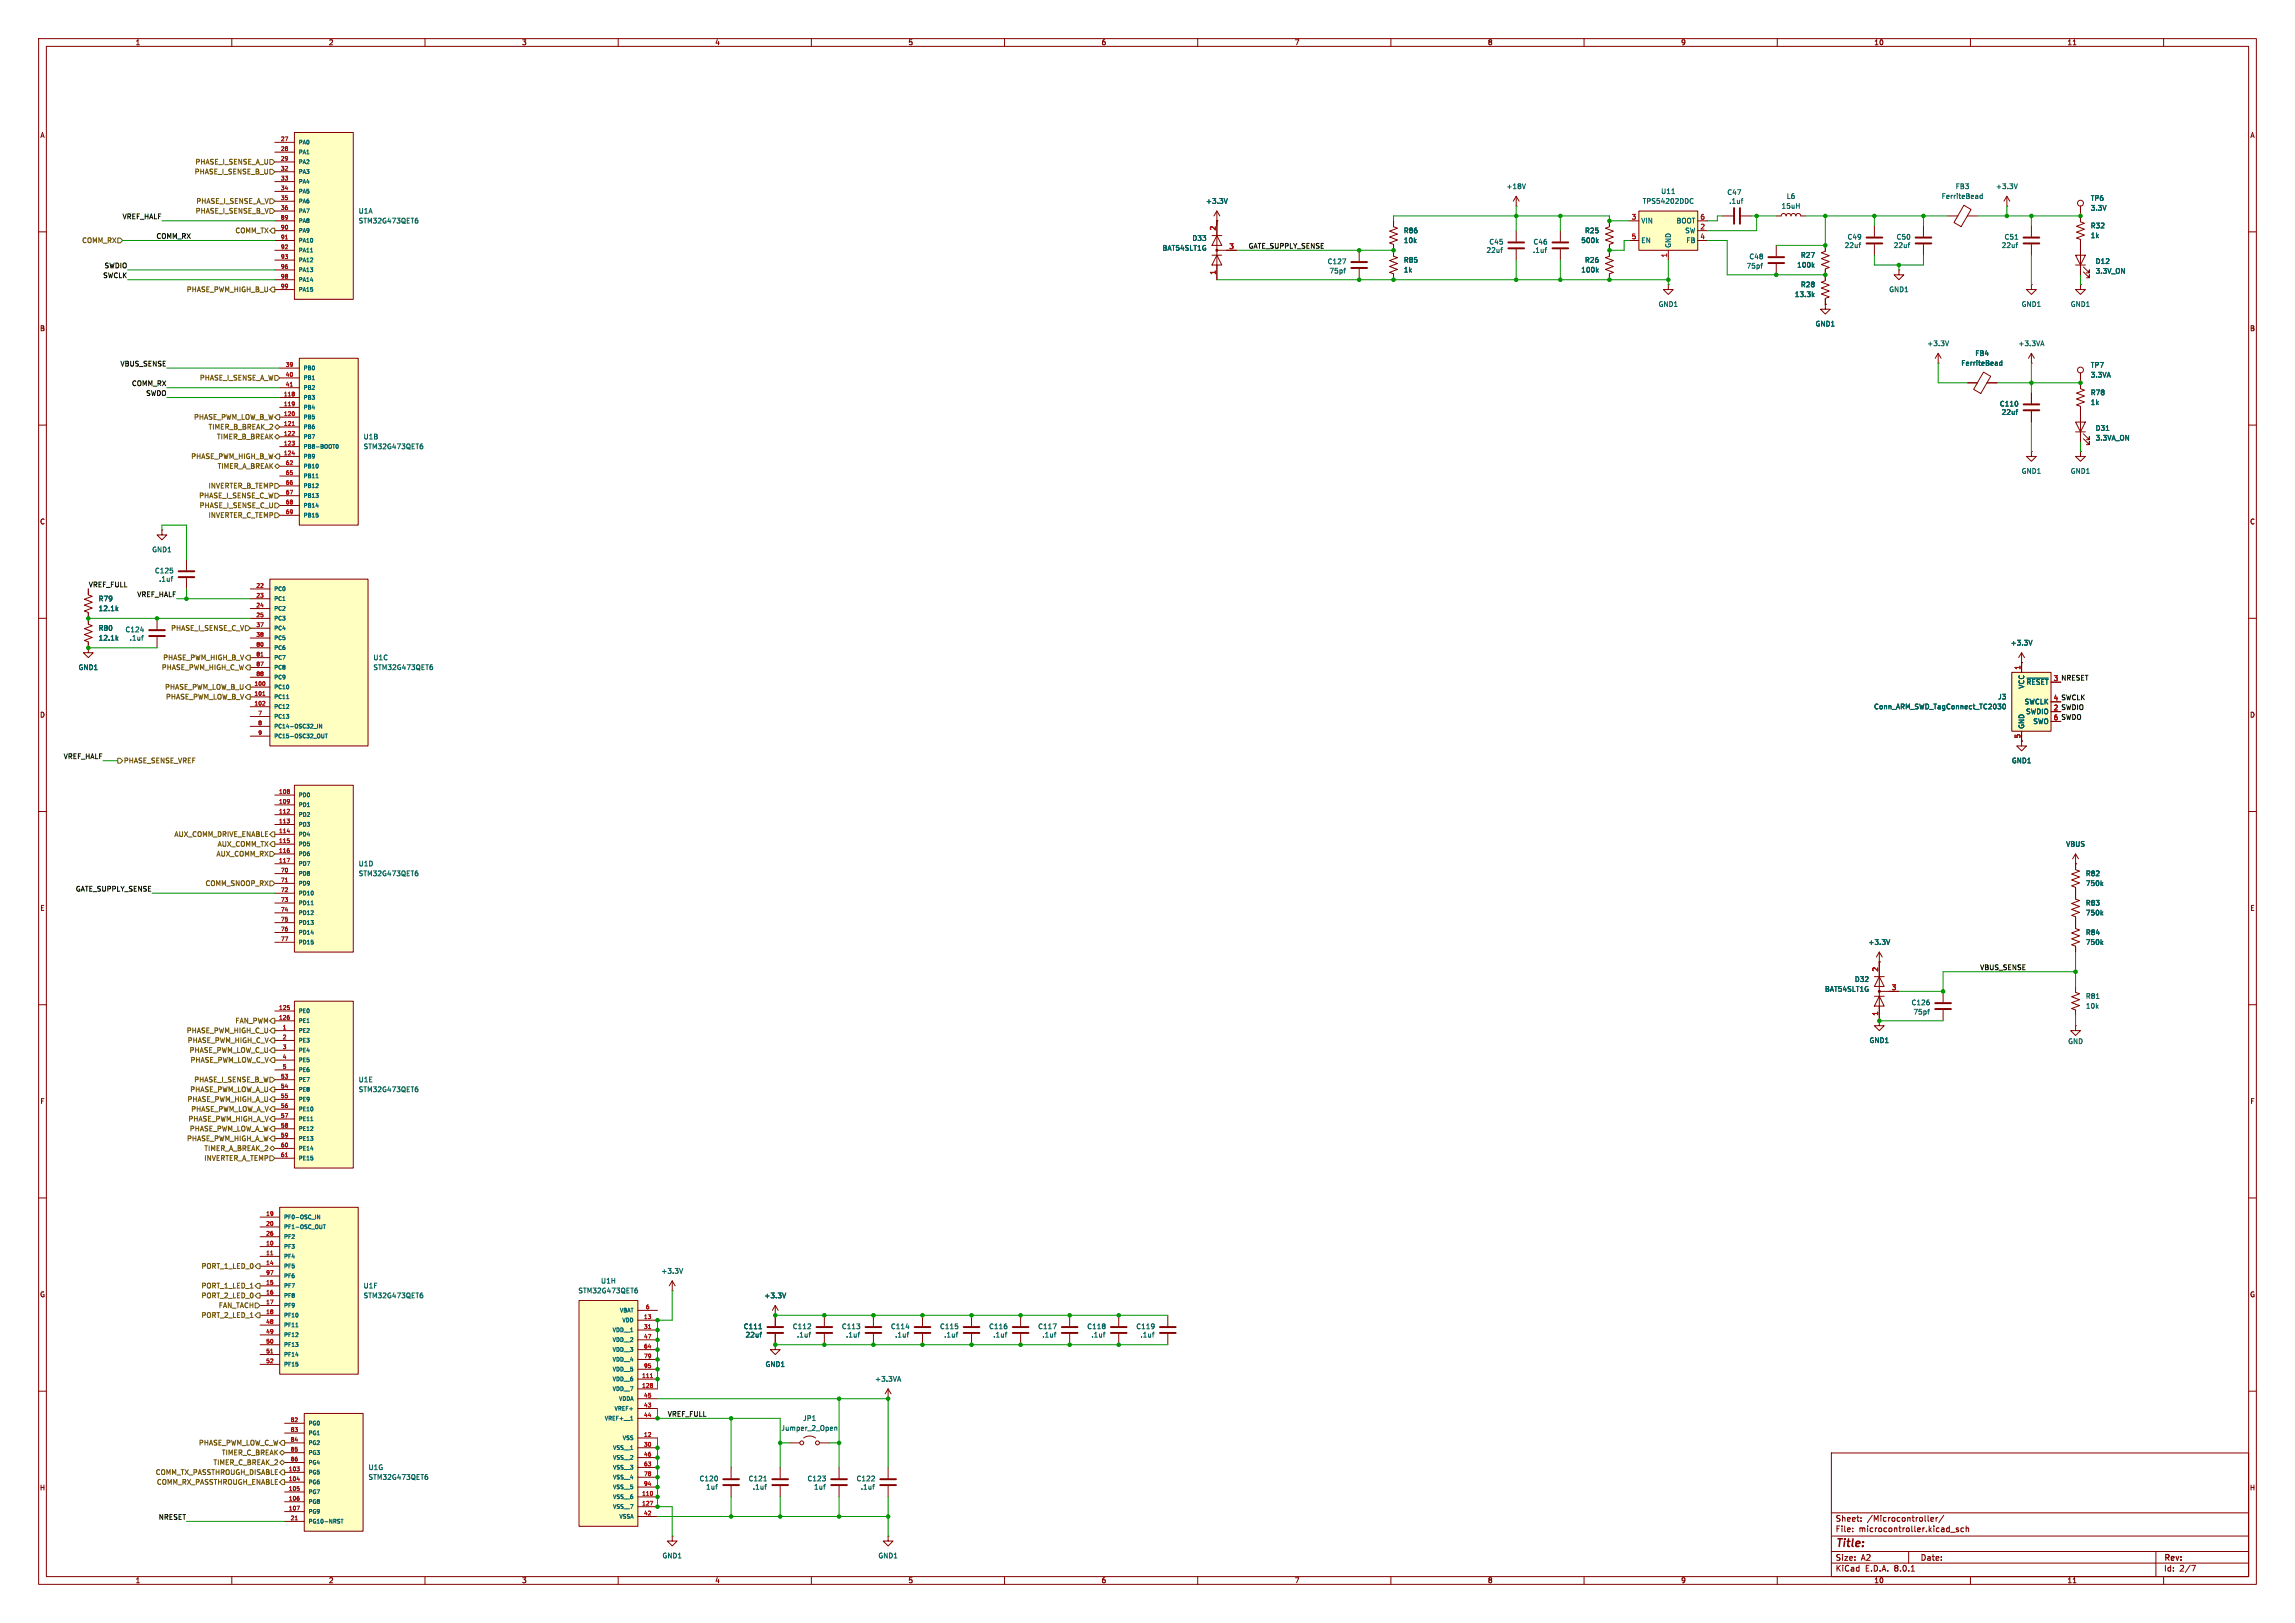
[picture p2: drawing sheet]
<svg xmlns="http://www.w3.org/2000/svg" width="594mm" height="420mm" viewBox="0 0 594 420" stroke-linecap="round" stroke-linejoin="round" font-family="sans-serif">
<defs><g id="words">
<text font-size="2.8" fill="#840000" x="475" y="400.9">Title:</text>
<g font-size="2.1" fill="#840000">
<text x="475" y="394">Sheet:</text>
<text x="483.2" y="394">/Microcontroller/</text>
<text x="475" y="396.7">File:</text>
<text x="481.1" y="396.7">microcontroller.kicad_sch</text>
<text x="475" y="406.9">KiCad</text>
<text x="475" y="404.1">Size:</text>
<text x="481.7" y="404.1">A2</text>
<text x="482.7" y="406.9">E.D.A.</text>
<text x="490.3" y="406.9">8.0.1</text>
<text x="497" y="404.1">Date:</text>
<text x="560" y="404.3">Rev:</text>
<text x="560" y="406.9">Id:</text>
<text x="564.1" y="406.9">2/7</text>
</g>
<g font-size="1.8" fill="#840000">
<text x="35" y="11.9">1</text>
<text x="85" y="11.9">2</text>
<text x="135" y="11.9">3</text>
<text x="185" y="11.9">4</text>
<text x="235" y="11.9">5</text>
<text x="285" y="11.9">6</text>
<text x="335" y="11.9">7</text>
<text x="385" y="11.9">8</text>
<text x="435" y="11.9">9</text>
<text x="485" y="11.9">10</text>
<text x="535" y="11.9">11</text>
<text x="10.3" y="35.9">A</text>
<text x="582.3" y="35.9">A</text>
<text x="10.3" y="85.9">B</text>
<text x="582.3" y="85.9">B</text>
<text x="10.3" y="135.9">C</text>
<text x="582.3" y="135.9">C</text>
<text x="10.3" y="185.9">D</text>
<text x="531.4" y="183.9">2 SWDIO</text>
<text x="531.4" y="181.4">4 SWCLK</text>
<text x="582.3" y="185.9">D</text>
<text x="10.3" y="235.9">E</text>
<text x="582.3" y="235.9">E</text>
<text x="10.3" y="285.9">F</text>
<text x="582.3" y="285.9">F</text>
<text x="10.3" y="335.9">G</text>
<text x="582.3" y="335.9">G</text>
<text x="10.2" y="385.9">H</text>
<text x="582.2" y="385.9">H</text>
<text x="35" y="409.9">1</text>
<text x="85" y="409.9">2</text>
<text x="135" y="409.9">3</text>
<text x="185" y="409.9">4</text>
<text x="235" y="409.9">5</text>
<text x="285" y="409.9">6</text>
<text x="335" y="409.9">7</text>
<text x="385" y="409.9">8</text>
<text x="435" y="409.9">9</text>
<text x="485" y="409.9">10</text>
<text x="535" y="409.9">11</text>
</g>
<g font-size="1.8" fill="#725600">
<text x="50.3" y="45.3">PHASE_I_SENSE_B_U</text>
<text x="50.5" y="42.8">PHASE_I_SENSE_A_U</text>
<text x="50.7" y="52.9">PHASE_I_SENSE_A_V</text>
<text x="50.5" y="55.5">PHASE_I_SENSE_B_V</text>
<text x="21.1" y="63.1">COMM_RX</text>
<text x="60.8" y="60.6">COMM_TX</text>
<text x="48.2" y="75.8">PHASE_PWM_HIGH_B_U</text>
<text x="51.6" y="98.7">PHASE_I_SENSE_A_W</text>
<text x="50.1" y="108.8">PHASE_PWM_LOW_B_W</text>
<text x="53.9" y="111.4">TIMER_B_BREAK_2</text>
<text x="56" y="113.9">TIMER_B_BREAK</text>
<text x="49.4" y="119">PHASE_PWM_HIGH_B_W</text>
<text x="56.2" y="121.5">TIMER_A_BREAK</text>
<text x="51.4" y="129.1">PHASE_I_SENSE_C_W</text>
<text x="51.6" y="131.7">PHASE_I_SENSE_C_U</text>
<text x="53.9" y="126.6">INVERTER_B_TEMP</text>
<text x="53.9" y="134.2">INVERTER_C_TEMP</text>
<text x="44.2" y="163.4">PHASE_I_SENSE_C_V</text>
<text x="41.8" y="173.6">PHASE_PWM_HIGH_C_W</text>
<text x="42.1" y="171">PHASE_PWM_HIGH_B_V</text>
<text x="42.6" y="178.7">PHASE_PWM_LOW_B_U</text>
<text x="42.8" y="181.2">PHASE_PWM_LOW_B_V</text>
<text x="31.9" y="197.7">PHASE_SENSE_VREF</text>
<text x="45" y="216.8">AUX_COMM_DRIVE_ENABLE</text>
<text x="55.9" y="221.8">AUX_COMM_RX</text>
<text x="56.2" y="219.3">AUX_COMM_TX</text>
<text x="53.1" y="229.5">COMM_SNOOP_RX</text>
<text x="48.2" y="267.6">PHASE_PWM_HIGH_C_U</text>
<text x="60.8" y="265">FAN_PWM</text>
<text x="48.5" y="270.1">PHASE_PWM_HIGH_C_V</text>
<text x="49" y="272.6">PHASE_PWM_LOW_C_U</text>
<text x="49.2" y="275.2">PHASE_PWM_LOW_C_V</text>
<text x="50.2" y="280.3">PHASE_I_SENSE_B_W</text>
<text x="48.4" y="285.3">PHASE_PWM_HIGH_A_U</text>
<text x="49.1" y="282.8">PHASE_PWM_LOW_A_U</text>
<text x="49.4" y="287.9">PHASE_PWM_LOW_A_V</text>
<text x="48.7" y="290.4">PHASE_PWM_HIGH_A_V</text>
<text x="49" y="293">PHASE_PWM_LOW_A_W</text>
<text x="48.3" y="295.5">PHASE_PWM_HIGH_A_W</text>
<text x="52.8" y="298">TIMER_A_BREAK_2</text>
<text x="52.8" y="300.6">INVERTER_A_TEMP</text>
<text x="52" y="328.5">PORT_1_LED_0</text>
<text x="52" y="333.6">PORT_1_LED_1</text>
<text x="52" y="341.2">PORT_2_LED_1</text>
<text x="52" y="336.1">PORT_2_LED_0</text>
<text x="56.5" y="338.7">FAN_TACH</text>
<text x="51.4" y="374.2">PHASE_PWM_LOW_C_W</text>
<text x="57.3" y="376.8">TIMER_C_BREAK</text>
<text x="40.2" y="381.9">COMM_TX_PASSTHROUGH_DISABLE</text>
<text x="55.1" y="379.3">TIMER_C_BREAK_2</text>
<text x="40.5" y="384.4">COMM_RX_PASSTHROUGH_ENABLE</text>
</g>
<g font-size="1.8" fill="#006464">
<text x="312" y="52.9">+3.3V</text>
<text x="389.8" y="49.1">+18V</text>
<text x="425" y="52.9">TPS54202DDC</text>
<text x="429.8" y="50.4">U11</text>
<text x="446.9" y="50.6">C47</text>
<text x="447.5" y="52.9">.1uf</text>
<text x="462.3" y="51.7">L6</text>
<text x="502.4" y="51.7">FerriteBead</text>
<text x="506.1" y="49.1">FB3</text>
<text x="516.5" y="49.1">+3.3V</text>
<text x="541" y="52.2">TP6</text>
<text x="92.7" y="55.5">U1A</text>
<text x="92.7" y="58">STM32G473QET6</text>
<text x="424.7" y="58">VIN</text>
<text x="433.8" y="58">BOOT</text>
<text x="461" y="54.2">15uH</text>
<text x="541" y="59.3">R32</text>
<text x="541" y="54.7">3.3V</text>
<text x="300.8" y="65.1">BAT54SLT1G</text>
<text x="308.5" y="62.5">D33</text>
<text x="363.2" y="60.6">R86</text>
<text x="363.2" y="63.1">10k</text>
<text x="384.6" y="65.6">22uf</text>
<text x="385.4" y="63.5">C45</text>
<text x="396.7" y="65.6">.1uf</text>
<text x="396.8" y="63.5">C46</text>
<text x="409.2" y="63.1">500k</text>
<text x="410.1" y="60.6">R25</text>
<text x="424.7" y="63.1">EN</text>
<text x="432.7" y="64.3" transform="rotate(-90 432.7 64.3)">GND</text>
<text x="436" y="60.6">SW</text>
<text x="436.3" y="63.1">FB</text>
<text x="477.3" y="64.4">22uf</text>
<text x="478.1" y="62.2">C49</text>
<text x="490" y="64.4">22uf</text>
<text x="490.8" y="62.2">C50</text>
<text x="518" y="64.4">22uf</text>
<text x="518.7" y="62.2">C51</text>
<text x="541" y="61.8">1k</text>
<text x="343.5" y="68.6">C127</text>
<text x="344" y="71">75pf</text>
<text x="363.2" y="68.2">R85</text>
<text x="363.2" y="70.7">1k</text>
<text x="409.2" y="70.7">100k</text>
<text x="410.1" y="68.2">R26</text>
<text x="451.9" y="69.7">75pf</text>
<text x="452.7" y="67.3">C48</text>
<text x="465" y="69.4">100k</text>
<text x="466" y="66.9">R27</text>
<text x="542.3" y="68.5">D12</text>
<text x="542.3" y="71">3.3V_ON</text>
<text x="464.4" y="77.1">13.3k</text>
<text x="466" y="74.5">R28</text>
<text x="488.8" y="75.8">GND1</text>
<text x="429.2" y="79.6">GND1</text>
<text x="523.1" y="79.6">GND1</text>
<text x="535.8" y="79.6">GND1</text>
<text x="469.8" y="84.7">GND1</text>
<text x="498.7" y="89.8">+3.3V</text>
<text x="522.3" y="89.8">+3.3VA</text>
<text x="507.5" y="94.8">FerriteBead</text>
<text x="511.1" y="92.3">FB4</text>
<text x="541" y="95.4">TP7</text>
<text x="541" y="97.9">3.3VA</text>
<text x="517.5" y="105.4">C110</text>
<text x="518" y="107.5">22uf</text>
<text x="541" y="102.5">R78</text>
<text x="541" y="105">1k</text>
<text x="94" y="113.9">U1B</text>
<text x="542.3" y="111.7">D31</text>
<text x="94" y="116.4">STM32G473QET6</text>
<text x="542.3" y="114.2">3.3VA_ON</text>
<text x="523.1" y="122.8">GND1</text>
<text x="535.8" y="122.8">GND1</text>
<text x="39.3" y="143.1">GND1</text>
<text x="40" y="148.6">C125</text>
<text x="25.4" y="155.8">R79</text>
<text x="41.1" y="150.7">.1uf</text>
<text x="25.4" y="158.3">12.1k</text>
<text x="25.4" y="163.4">R80</text>
<text x="25.4" y="166">12.1k</text>
<text x="32.4" y="163.8">C124</text>
<text x="33.4" y="166">.1uf</text>
<text x="520.3" y="167.2">+3.3V</text>
<text x="20.2" y="173.6">GND1</text>
<text x="96.5" y="171">U1C</text>
<text x="96.5" y="173.6">STM32G473QET6</text>
<text x="524.1" y="178.3" transform="rotate(-90 524.1 178.3)">VCC</text>
<text x="524.4" y="177.4">~{RESET}</text>
<text x="484.9" y="183.7">Conn_ARM_SWD_TagConnect_TC2030</text>
<text x="517" y="181.2">J3</text>
<text x="523.9" y="182.5">SWCLK</text>
<text x="524.3" y="185">SWDIO</text>
<text x="524.1" y="188.7" transform="rotate(-90 524.1 188.7)">GND</text>
<text x="526.2" y="187.6">SWO</text>
<text x="520.6" y="197.7">GND1</text>
<text x="534.7" y="219.3">VBUS</text>
<text x="92.7" y="224.4">U1D</text>
<text x="92.7" y="226.9">STM32G473QET6</text>
<text x="539.8" y="226.9">R82</text>
<text x="539.8" y="229.5">750k</text>
<text x="539.8" y="234.5">R83</text>
<text x="539.8" y="237.1">750k</text>
<text x="483.5" y="244.7">+3.3V</text>
<text x="539.8" y="242.2">R84</text>
<text x="539.8" y="244.7">750k</text>
<text x="472.2" y="256.8">BAT54SLT1G</text>
<text x="480" y="254.3">D32</text>
<text x="494.6" y="260.3">C126</text>
<text x="495.1" y="262.7">75pf</text>
<text x="539.8" y="258.7">R81</text>
<text x="539.8" y="261.2">10k</text>
<text x="483.8" y="270.1">GND1</text>
<text x="535.2" y="270.4">GND</text>
<text x="92.7" y="280.3">U1E</text>
<text x="92.7" y="282.8">STM32G473QET6</text>
<text x="171" y="329.8">+3.3V</text>
<text x="94" y="333.6">U1F</text>
<text x="149.6" y="334.9">STM32G473QET6</text>
<text x="155.4" y="332.3">U1H</text>
<text x="94" y="336.1">STM32G473QET6</text>
<text x="197.7" y="336.1">+3.3V</text>
<text x="192.4" y="344.1">C111</text>
<text x="192.9" y="346.3">22uf</text>
<text x="205.1" y="344.1">C112</text>
<text x="206.2" y="346.3">.1uf</text>
<text x="217.8" y="344.1">C113</text>
<text x="218.9" y="346.3">.1uf</text>
<text x="230.5" y="344.1">C114</text>
<text x="231.6" y="346.3">.1uf</text>
<text x="243.2" y="344.1">C115</text>
<text x="244.3" y="346.3">.1uf</text>
<text x="255.9" y="344.1">C116</text>
<text x="257" y="346.3">.1uf</text>
<text x="268.6" y="344.1">C117</text>
<text x="269.7" y="346.3">.1uf</text>
<text x="281.3" y="344.1">C118</text>
<text x="282.4" y="346.3">.1uf</text>
<text x="294" y="344.1">C119</text>
<text x="295.1" y="346.3">.1uf</text>
<text x="198" y="353.9">GND1</text>
<text x="226.4" y="357.7">+3.3VA</text>
<text x="202.1" y="370.4">Jumper_2_Open</text>
<text x="207.7" y="367.9">JP1</text>
<text x="95.3" y="380.6">U1G</text>
<text x="95.3" y="383.1">STM32G473QET6</text>
<text x="180.9" y="383.5">C120</text>
<text x="193.6" y="383.5">C121</text>
<text x="208.9" y="383.5">C123</text>
<text x="221.6" y="383.5">C122</text>
<text x="182.6" y="385.7">1uf</text>
<text x="194.7" y="385.7">.1uf</text>
<text x="210.6" y="385.7">1uf</text>
<text x="222.7" y="385.7">.1uf</text>
<text x="171.3" y="403.5">GND1</text>
<text x="227.2" y="403.5">GND1</text>
</g>
<g font-size="1.8" fill="#0f0f0f">
<text x="31.6" y="56.8">VREF_HALF</text>
<text x="40.4" y="61.9">COMM_RX</text>
<text x="323" y="64.4">GATE_SUPPLY_SENSE</text>
<text x="27" y="69.5">SWDIO</text>
<text x="26.6" y="72">SWCLK</text>
<text x="31.1" y="94.9">VBUS_SENSE</text>
<text x="34" y="100">COMM_RX</text>
<text x="37.7" y="102.5">SWDO</text>
<text x="22.9" y="152">VREF_FULL</text>
<text x="35.4" y="154.6">VREF_HALF</text>
<text x="531.4" y="176.3">3 NRESET</text>
<text x="531.4" y="186.4">6 SWDO</text>
<text x="16.4" y="196.5">VREF_HALF</text>
<text x="19.5" y="230.8">GATE_SUPPLY_SENSE</text>
<text x="512.4" y="251.1">VBUS_SENSE</text>
<text x="172.7" y="366.7">VREF_FULL</text>
<text x="41" y="393.4">NRESET</text>
</g>
<g font-size="1.8" fill="#a90000">
<text x="314.7" y="59.8" transform="rotate(-90 314.7 59.8)">2</text>
<text x="422.2" y="56.9">3</text>
<text x="440" y="59.4">2</text>
<text x="440" y="56.9">6</text>
<text x="318.1" y="64.5">3</text>
<text x="422.2" y="62">5</text>
<text x="440" y="62">4</text>
<text x="314.7" y="71.2" transform="rotate(-90 314.7 71.2)">1</text>
<text x="431.5" y="66.7" transform="rotate(-90 431.5 66.7)">1</text>
<text x="523" y="173.4" transform="rotate(-90 523 173.4)">1</text>
<text x="531.4" y="176.3">3</text>
<text x="531.4" y="183.9">2</text>
<text x="531.4" y="181.4">4</text>
<text x="523" y="191.2" transform="rotate(-90 523 191.2)">5</text>
<text x="531.4" y="186.4">6</text>
<text x="486.2" y="251.5" transform="rotate(-90 486.2 251.5)">2</text>
<text x="489.5" y="256.3">3</text>
<text x="486.2" y="263" transform="rotate(-90 486.2 263)">1</text>
</g>
<g font-size="1.4" fill="#a90000">
<text x="72.6" y="36.6">27</text>
<text x="72.6" y="39.1">28</text>
<text x="72.6" y="41.7">29</text>
<text x="72.6" y="44.2">32</text>
<text x="72.6" y="46.7">33</text>
<text x="72.6" y="49.3">34</text>
<text x="72.6" y="51.8">35</text>
<text x="72.6" y="54.4">36</text>
<text x="72.6" y="56.9">89</text>
<text x="72.6" y="59.4">90</text>
<text x="72.6" y="62">91</text>
<text x="72.6" y="64.5">92</text>
<text x="72.6" y="67.1">93</text>
<text x="72.6" y="69.6">96</text>
<text x="72.6" y="72.1">98</text>
<text x="72.6" y="74.7">99</text>
<text x="73.8" y="95">39</text>
<text x="73.8" y="97.5">40</text>
<text x="73.8" y="100.1">41</text>
<text x="73.4" y="102.6">118</text>
<text x="73.4" y="105.2">119</text>
<text x="73.4" y="107.7">120</text>
<text x="73.4" y="110.2">121</text>
<text x="73.4" y="112.8">122</text>
<text x="73.4" y="115.3">123</text>
<text x="73.4" y="117.9">124</text>
<text x="73.8" y="120.4">62</text>
<text x="73.8" y="122.9">65</text>
<text x="73.8" y="125.5">66</text>
<text x="73.8" y="128">67</text>
<text x="73.8" y="130.6">68</text>
<text x="73.8" y="133.1">69</text>
<text x="66.2" y="152.1">22</text>
<text x="66.2" y="154.7">23</text>
<text x="66.2" y="157.2">24</text>
<text x="66.2" y="159.8">25</text>
<text x="66.2" y="162.3">37</text>
<text x="66.2" y="164.8">38</text>
<text x="66.2" y="167.4">80</text>
<text x="66.2" y="169.9">81</text>
<text x="66.2" y="172.5">87</text>
<text x="65.7" y="177.5">100</text>
<text x="66.2" y="175">88</text>
<text x="65.7" y="180.1">101</text>
<text x="65.7" y="182.6">102</text>
<text x="66.7" y="185.2">7</text>
<text x="66.7" y="187.7">8</text>
<text x="66.7" y="190.2">9</text>
<text x="72.1" y="205.5">108</text>
<text x="72.1" y="208">109</text>
<text x="72.1" y="210.6">112</text>
<text x="72.1" y="213.1">113</text>
<text x="72.1" y="215.6">114</text>
<text x="72.1" y="218.2">115</text>
<text x="72.1" y="220.7">116</text>
<text x="72.1" y="223.3">117</text>
<text x="72.6" y="225.8">70</text>
<text x="72.6" y="228.3">71</text>
<text x="72.6" y="230.9">72</text>
<text x="72.6" y="233.4">73</text>
<text x="72.6" y="236">74</text>
<text x="72.6" y="238.5">75</text>
<text x="72.6" y="241">76</text>
<text x="72.6" y="243.6">77</text>
<text x="72.1" y="261.4">125</text>
<text x="72.1" y="263.9">126</text>
<text x="73" y="266.4">1</text>
<text x="73" y="269">2</text>
<text x="73" y="271.5">3</text>
<text x="73" y="274.1">4</text>
<text x="72.6" y="279.1">53</text>
<text x="72.6" y="281.7">54</text>
<text x="73" y="276.6">5</text>
<text x="72.6" y="284.2">55</text>
<text x="72.6" y="286.8">56</text>
<text x="72.6" y="289.3">57</text>
<text x="72.6" y="291.8">58</text>
<text x="72.6" y="294.4">59</text>
<text x="72.6" y="296.9">60</text>
<text x="72.6" y="299.5">61</text>
<text x="68.8" y="314.7">19</text>
<text x="68.8" y="317.2">20</text>
<text x="68.8" y="322.3">10</text>
<text x="68.8" y="319.8">26</text>
<text x="68.8" y="324.9">11</text>
<text x="68.8" y="327.4">14</text>
<text x="68.8" y="329.9">97</text>
<text x="68.8" y="332.5">15</text>
<text x="68.8" y="335">16</text>
<text x="68.8" y="337.6">17</text>
<text x="68.8" y="340.1">18</text>
<text x="166.5" y="341.4">13</text>
<text x="167" y="338.8">6</text>
<text x="68.8" y="342.6">48</text>
<text x="68.8" y="345.2">49</text>
<text x="68.8" y="347.7">50</text>
<text x="166.5" y="343.9">31</text>
<text x="166.5" y="346.5">47</text>
<text x="68.8" y="350.3">51</text>
<text x="68.8" y="352.8">52</text>
<text x="166.5" y="349">64</text>
<text x="166.5" y="351.5">79</text>
<text x="166.1" y="356.6">111</text>
<text x="166.1" y="359.2">128</text>
<text x="166.5" y="354.1">95</text>
<text x="166.5" y="364.2">43</text>
<text x="166.5" y="361.7">45</text>
<text x="75.1" y="368">82</text>
<text x="75.1" y="370.6">83</text>
<text x="166.5" y="371.9">12</text>
<text x="166.5" y="366.8">44</text>
<text x="75.1" y="373.1">84</text>
<text x="75.1" y="375.7">85</text>
<text x="166.5" y="374.4">30</text>
<text x="166.5" y="376.9">46</text>
<text x="74.6" y="380.7">103</text>
<text x="74.6" y="383.3">104</text>
<text x="75.1" y="378.2">86</text>
<text x="166.5" y="379.5">63</text>
<text x="166.5" y="382">78</text>
<text x="74.6" y="385.8">105</text>
<text x="74.6" y="388.4">106</text>
<text x="166.1" y="387.1">110</text>
<text x="166.1" y="389.6">127</text>
<text x="166.5" y="384.6">94</text>
<text x="74.6" y="390.9">107</text>
<text x="75.1" y="393.4">21</text>
<text x="166.5" y="392.2">42</text>
</g>
<g font-size="1.4" fill="#006464">
<text x="77.2" y="37.6">PA0</text>
<text x="77.2" y="40.1">PA1</text>
<text x="77.2" y="42.6">PA2</text>
<text x="77.2" y="45.2">PA3</text>
<text x="77.2" y="47.7">PA4</text>
<text x="77.2" y="50.3">PA5</text>
<text x="77.2" y="52.8">PA6</text>
<text x="77.2" y="55.3">PA7</text>
<text x="77.2" y="57.9">PA8</text>
<text x="77.2" y="60.4">PA9</text>
<text x="77.2" y="63">PA10</text>
<text x="77.2" y="65.5">PA11</text>
<text x="77.2" y="68">PA12</text>
<text x="77.2" y="70.6">PA13</text>
<text x="77.2" y="73.1">PA14</text>
<text x="77.2" y="75.7">PA15</text>
<text x="78.5" y="96">PB0</text>
<text x="78.5" y="98.5">PB1</text>
<text x="78.5" y="101.1">PB2</text>
<text x="78.5" y="103.6">PB3</text>
<text x="78.5" y="106.1">PB4</text>
<text x="78.5" y="108.7">PB5</text>
<text x="78.5" y="111.2">PB6</text>
<text x="78.5" y="113.8">PB7</text>
<text x="78.5" y="116.3">PB8-BOOT0</text>
<text x="78.5" y="118.8">PB9</text>
<text x="78.5" y="121.4">PB10</text>
<text x="78.5" y="123.9">PB11</text>
<text x="78.5" y="126.5">PB12</text>
<text x="78.5" y="129">PB13</text>
<text x="78.5" y="131.5">PB14</text>
<text x="78.5" y="134.1">PB15</text>
<text x="70.9" y="153.1">PC0</text>
<text x="70.9" y="155.7">PC1</text>
<text x="70.9" y="158.2">PC2</text>
<text x="70.9" y="160.8">PC3</text>
<text x="70.9" y="163.3">PC4</text>
<text x="70.9" y="165.8">PC5</text>
<text x="70.9" y="168.4">PC6</text>
<text x="70.9" y="170.9">PC7</text>
<text x="70.9" y="173.5">PC8</text>
<text x="70.9" y="178.5">PC10</text>
<text x="70.9" y="176">PC9</text>
<text x="70.9" y="181.1">PC11</text>
<text x="70.9" y="183.6">PC12</text>
<text x="70.9" y="186.2">PC13</text>
<text x="70.9" y="188.7">PC14-OSC32_IN</text>
<text x="70.9" y="191.2">PC15-OSC32_OUT</text>
<text x="77.2" y="206.5">PD0</text>
<text x="77.2" y="209">PD1</text>
<text x="77.2" y="211.6">PD2</text>
<text x="77.2" y="214.1">PD3</text>
<text x="77.2" y="216.6">PD4</text>
<text x="77.2" y="219.2">PD5</text>
<text x="77.2" y="221.7">PD6</text>
<text x="77.2" y="224.3">PD7</text>
<text x="77.2" y="226.8">PD8</text>
<text x="77.2" y="229.3">PD9</text>
<text x="77.2" y="231.9">PD10</text>
<text x="77.2" y="234.4">PD11</text>
<text x="77.2" y="237">PD12</text>
<text x="77.2" y="239.5">PD13</text>
<text x="77.2" y="242">PD14</text>
<text x="77.2" y="244.6">PD15</text>
<text x="77.2" y="262.4">PE0</text>
<text x="77.2" y="267.4">PE2</text>
<text x="77.2" y="264.9">PE1</text>
<text x="77.2" y="270">PE3</text>
<text x="77.2" y="272.5">PE4</text>
<text x="77.2" y="275.1">PE5</text>
<text x="77.2" y="277.6">PE6</text>
<text x="77.2" y="280.1">PE7</text>
<text x="77.2" y="282.7">PE8</text>
<text x="77.2" y="285.2">PE9</text>
<text x="77.2" y="287.8">PE10</text>
<text x="77.2" y="290.3">PE11</text>
<text x="77.2" y="292.8">PE12</text>
<text x="77.2" y="295.4">PE13</text>
<text x="77.2" y="297.9">PE14</text>
<text x="77.2" y="300.5">PE15</text>
<text x="73.4" y="315.7">PF0-OSC_IN</text>
<text x="73.4" y="323.3">PF3</text>
<text x="73.4" y="318.2">PF1-OSC_OUT</text>
<text x="73.4" y="320.8">PF2</text>
<text x="73.4" y="325.9">PF4</text>
<text x="73.4" y="328.4">PF5</text>
<text x="73.4" y="333.5">PF7</text>
<text x="73.4" y="330.9">PF6</text>
<text x="73.4" y="336">PF8</text>
<text x="73.4" y="338.6">PF9</text>
<text x="73.4" y="341.1">PF10</text>
<text x="160.3" y="339.8">VBAT</text>
<text x="73.4" y="343.6">PF11</text>
<text x="73.4" y="346.2">PF12</text>
<text x="158.4" y="344.9">VDD__1</text>
<text x="158.4" y="347.4">VDD__2</text>
<text x="160.9" y="342.4">VDD</text>
<text x="73.4" y="348.7">PF13</text>
<text x="73.4" y="351.3">PF14</text>
<text x="73.4" y="353.8">PF15</text>
<text x="158.4" y="350">VDD__3</text>
<text x="158.4" y="352.5">VDD__4</text>
<text x="158.4" y="357.6">VDD__6</text>
<text x="158.4" y="355.1">VDD__5</text>
<text x="158.4" y="360.1">VDD__7</text>
<text x="158.9" y="365.2">VREF+</text>
<text x="160.1" y="362.7">VDDA</text>
<text x="79.8" y="369">PG0</text>
<text x="79.8" y="371.6">PG1</text>
<text x="156.4" y="367.8">VREF+__1</text>
<text x="79.8" y="374.1">PG2</text>
<text x="79.8" y="376.7">PG3</text>
<text x="158.5" y="375.4">VSS__1</text>
<text x="158.5" y="377.9">VSS__2</text>
<text x="161" y="372.8">VSS</text>
<text x="79.8" y="381.7">PG5</text>
<text x="79.8" y="379.2">PG4</text>
<text x="158.5" y="380.5">VSS__3</text>
<text x="158.5" y="383">VSS__4</text>
<text x="79.8" y="384.3">PG6</text>
<text x="79.8" y="386.8">PG7</text>
<text x="79.8" y="389.4">PG8</text>
<text x="158.5" y="388.1">VSS__6</text>
<text x="158.5" y="385.5">VSS__5</text>
<text x="79.8" y="391.9">PG9</text>
<text x="79.8" y="394.4">PG10-NRST</text>
<text x="158.5" y="390.6">VSS__7</text>
<text x="160.2" y="393.2">VSSA</text>
</g>
</g></defs>
<g fill="none" stroke="#840000" stroke-width=".26">
<path d="M10 10h574v400h-574zM12 12h570v396h-570zM60 10v2M110 10v2M160 10v2M210 10v2M260 10v2M310 10v2M360 10v2M410 10v2M460 10v2M510 10v2"/>
<path d="M536.6 11.6h.7M560 10v2M10 60h2M538.5 55.9v1.5l1 .4-2 .7 2 .8-2 .8 2 .7-2 .8 1 .4v1.5M582 60h2M538.5 73.7v1.2h1.2l-1.2 1.3-1.3-1.3h1.3M538.5 73.7h.1M10 110h2M525.8 116.8v1.3h1.2l-1.2 1.3-1.3-1.3h1.3M525.8 116.8h.1M582 110h2M10 160h2"/>
<path d="M582 160h2M10 210h2M582 210h2M10 260h2M582 260h2M10 310h2M582 310h2M10 360h2M474 376h108v32h-108zM582 360h2M474 397.5h108M474 391.5h108"/>
<path d="M479.5 396.2v.2M479.5 395.4v.2M481.7 393.5v.2M481.7 392.7v.2M499 392.2v1.3l.2 .2M499.7 393.2l.8-.2-.1-.3h-.4l-.3 .2 .1 .7h.6M501.1 392.7v1M501.5 392.7l-.4 .3M503.1 392.1l-1.3 1.9M504.9 396.5h1.1M506.9 395.4h-.4l-.2 .2 .1 .2 .5 .1v.4h-.6M508.2 395.4h-.4l-.3 .3 .2 .6h.5"/>
<path d="M508.9 395.5l.6-.1v1M508.9 394.9v1.5M60 408v2M110 408v2M160 408v2M210 408v2M260 408v2M310 408v2M360 408v2M410 408v2M460 408v2M474 404.5h108"/>
<path d="M474 401.5h108M494 401.5v3M494.7 406.6h.8M510 408v2M536.6 409.6h.7M558 401.5v6.5M560 408v2M567.2 405.1h1l-.6 1.5"/>
</g>
<path d="M520.7 174h10.2v15.2h-10.2z" fill="#ffffc2"/>
<g fill="none" stroke="#840000" stroke-width=".26">
<path d="M360.7 57.2v1.5l1 .4-2 .7 2 .8-2 .7 2 .8-2 .8 1 .3v3.1l1 .4-2 .7 2 .8-2 .8 2 .7-2 .8 1 .4v1.5M392.4 59.7v2.8M525.8 58.4v2.8M538.5 53.3v2.6M351.8 64.8v2.8M351.8 69.6v2.8M392.4 64.5v2.8M525.8 63.2v2.8M41.9 137.2v1.2h1.3l-1.3 1.3-1.3-1.3h1.3M41.9 137.2h.1M40.6 160v2.8M40.6 164.8v2.8"/>
<path d="M520.7 174h10.2v15.2h-10.2zM523.2 171.5h.1M523.2 168.9v5.1M523.2 168.9l-.7 1.3M523.2 168.9l.8 1.3M530.9 176.5h2.5M523.2 191.8v1.2h1.3l-1.3 1.3-1.2-1.3h1.2M523.2 191.8h.1M523.2 189.2v2.6M530.9 186.7h2.5M537.2 223.5v1.5l1 .4-2 .8 2 .7-2 .8 2 .8-2 .7 1 .4v3.1l1 .3-2 .8 2 .8-2 .7 2 .8-2 .8 1 .3v3.1l1 .4-2 .7 2 .8-2 .8 2 .7-2 .8 1 .4v1.5M485.1 257.8h2.6"/>
<path d="M485.1 252.7h2.6M486.4 248.9h.1M486.4 257.8l1.3 2.6h-2.6zM486.4 252.7l1.3 2.6h-2.6zM486.4 246.4l-.8 1.3M486.4 246.4v17.8M486.4 246.4l.8 1.3M486.4 256.5h5.1M502.9 256.5v2.8M537.2 255.3v1.5l1 .4-2 .7 2 .8-2 .8 2 .7-2 .8 1 .4v1.5M486.4 264.2v1.2h1.3l-1.3 1.3-1.3-1.3h1.3M486.4 264.2h.1"/>
<path d="M502.9 261.4v2.8M537.2 265.4v1.3h1.3l-1.3 1.3-1.3-1.3h1.3M537.2 265.4h.1M200.7 337.8l-.8 1.3M200.7 337.8v2.6M200.7 337.8l.7 1.3M200.7 348v1.3h1.2l-1.2 1.2-1.3-1.2h1.3M200.7 348h.1M200.7 340.4h.1M213.4 340.4v2.8M213.4 345.2v2.8M226.1 340.4v2.8"/>
<path d="M226.1 345.2v2.8M229.9 359.4l-.8 1.3M229.9 359.4v2.6M229.9 359.4l.7 1.3M217.2 379.7v2.8M229.9 362h.1M229.9 379.7v2.8M217.2 384.6v2.8M229.9 397.5v1.3h1.2l-1.2 1.3-1.3-1.3h1.3M229.9 397.5h.1M229.9 384.6v2.8"/>
<circle cx="538.5" cy="52.6" r=".76"/>
</g>
<g fill="none" stroke="#006464" stroke-width=".26">
<path d="M347.5 67h.8l-.5 1.3M347.8 69.8h.5M348.3 69.4l-.3 .1M388.4 64.5h.5M388.8 64.1h-.1M521.5 61.9h.8M521.8 63.2h.4M522.2 62.8l-.2 .1M36.4 163.1h.8M36.6 164.8h.5M37 164.4l-.1 .1M524.6 175.5h5.5"/>
<path d="M526 165.7l-.5 1.2M517.1 182.2h.8l-.5 .5 .4 .1 .1 .4-.3 .3h-.3M518.5 182.3l.2-.1a.62 .62 0 0 1 .4 .6 .62 .62 0 0 1-.6 .6l-.1-.4zM543.9 228.7l.4 .5M543.9 236.3l.4 .5M544.3 228.3l-.5 .5M544.3 236l-.5 .4M489.1 243.1l-.4 1.3M542.6 258.4h.7M543.9 243.9l.4 .5M544.3 243.6l-.5 .5M498.9 261.6h.5"/>
<path d="M499.4 261.2h-.3M203.4 334.6l-.4 1.3M209.3 345.2h.5M209.7 344.7l-.1 .1M222 345.2h.5M222.4 344.7l-.1 .1M232.4 357.1h.6M232.7 356.2l.4 1.2M213.2 384.5h.4M225.9 384.5h.4M226.2 384.1l-.1 .1"/>
</g>
<g fill="none" stroke="#840000" stroke-width=".51">
<path d="M349.8 67.8h4M349.8 69.3h4M390.4 62.7h4.1M390.4 64.3h4.1M523.7 61.5h4.1M523.7 63h4.1M38.6 163.1h4.1M38.6 164.6h4.1M500.9 259.6h4.1M500.9 261.1h4.1M211.3 343.4h4.1M211.3 344.9h4.1"/>
<path d="M224 343.4h4.1M224 344.9h4.1M215.1 382.8h4.1M215.1 384.3h4.1M227.8 382.8h4.1M227.8 384.3h4.1"/>
</g>
<circle cx="486.4" cy="256.5" r=".25" fill="#840000" stroke="#840000" stroke-width=".26"/>
<path d="M77.5 92.7h15.2v43.2h-15.2z" fill="#ffffc2"/>
<g fill="none" stroke="#840000" stroke-width=".26">
<path d="M315 57.2h.1M315 54.6v17.8M315 54.6l-.8 1.3M315 54.6l.7 1.3M416.6 57.2v1.5l-1.1 .4 2.1 .7-2.1 .8 2.1 .7-2.1 .8 2.1 .8-1 .3v3.1l-1.1 .4 2.1 .7-2.1 .8 2.1 .8-2.1 .7 2.1 .8-1 .4v1.5M445.8 55.9h2.8M450.6 55.9h2.8M459.7 55.9h1.3l.2-.5 .4-.2 .5 .2 .2 .5 .2-.5 .4-.2 .5 .2 .1 .5 .2-.5 .5-.2 .4 .2 .2 .5 .2-.5 .5-.2 .4 .2 .2 .5h1.3M497.8 58.4v2.8M504.2 55.9h2.5M508.3 53.1l1.9 1.1-2.6 4.4-1.9-1zM509.2 55.9h2.6"/>
<path d="M519.4 53.3h.1M519.4 50.8l-.7 1.3M519.4 50.8v2.5M519.4 50.8l.8 1.3M313.7 66h2.5M313.7 61h2.5M315 66l1.2 2.6h-2.5zM315 61l1.2 2.5h-2.5zM315 64.8h5M431.8 73.7v1.2h1.3l-1.3 1.3-1.3-1.3h1.3M431.8 73.7h.1M459.7 63.5v2.8"/>
<path d="M459.7 68.3v2.8M472.4 63.5v1.5l-1 .4 2.1 .8-2.1 .7 2.1 .8-2.1 .8 2.1 .7-1.1 .4v3l-1 .4 2.1 .8-2.1 .7 2.1 .8-2.1 .8 2.1 .7-1.1 .4v1.5M472.4 78.7v1.3h1.3l-1.3 1.3-1.2-1.3h1.2M472.4 78.7h.1M497.8 63.2v2.8M525.8 73.7v1.2h1.2l-1.2 1.3-1.3-1.3h1.3M525.8 73.7h.1M72.4 95.3h5.1M72.4 97.8h5.1M77.5 92.7h15.2v43.2h-15.2zM509.3 99.1h2.5M513.4 96.3l1.8 1.1-2.5 4.4-1.9-1z"/>
<path d="M514.3 99.1h2.6M525.8 94h.1M525.8 91.4l-.8 1.3M525.8 91.4v2.6M525.8 91.4l.7 1.3M538.5 96.5v4.1l1 .4-2 .7 2 .8-2 .8 2 .7-2 .8 1 .4v9.1M72.4 102.9h5.1M72.4 105.4h5.1M72.4 108h5.1M72.4 110.5h5.1M72.4 113h5.1M72.4 115.6h5.1"/>
<path d="M72.4 118.1h5.1M72.4 100.3h5.1M525.8 101.6v2.8M525.8 106.4v2.8M537.2 109.2h2.5l-1.2 2.6zM537.2 111.8h2.5M539.2 113.5l1.6 1.6v-.8v.8h-.8M539.2 112.3l1.6 1.5v-.8v.8h-.8M72.4 120.7h5.1M72.4 123.2h5.1M72.4 125.7h5.1M72.4 128.3h5.1"/>
<path d="M72.4 130.8h5.1M72.4 133.4h5.1M48.3 144.8v2.8M48.3 149.6v2.8M174 334h.1M174 331.5l-.8 1.2M174 331.5v2.5M174 331.5l.8 1.2M200.7 340.4v2.8M200.7 345.2v2.8M238.8 340.4v2.8M238.8 345.2v2.8"/>
<path d="M264.2 340.4v2.8M264.2 345.2v2.8M276.9 340.4v2.8M276.9 345.2v2.8M289.6 340.4v2.8M289.6 345.2v2.8M302.3 340.4v2.8M302.3 345.2v2.8M204.5 373.4h2.5M208 372.1l.8-.4 .8-.1 1.5 .5M212.1 373.4h2.5"/>
<circle cx="538.5" cy="95.8" r=".76"/>
<circle cx="207.5" cy="373.4" r=".51"/>
<circle cx="211.6" cy="373.4" r=".51"/>
</g>
<path d="M75.1 99.9h.6M75.6 114.2h.6l-.4 .4M75.6 110.1h.6M75.6 117.4h.6M76.1 111.7v.4l-.5 .5h.6M76.1 101.6v.2M76.1 102v.4M76.1 104.1l.1 .5M76.1 106.7v.7M76.1 114.7v.4M76.2 104.6l-.1 .2M76.2 104.4l-.1 .1" fill="none" stroke="#a90000" stroke-width=".26"/>
<g fill="none" stroke="#006464" stroke-width=".26">
<path d="M317.7 51.4l-.4 1.2M450.6 51.8h.5M451.1 51.4h-.2M513.1 50.6l-.4-.1-.2 .3 .1 .5h.5M513.1 50.1v1.3M522.2 47.6l-.5 1.2M413.3 69.9l.4 .5M413.3 62.3l.4 .5M413.7 69.6l-.5 .5M413.7 62l-.5 .4M455.7 68.6h.5M456.2 68.1l-.2 .1"/>
<path d="M469.2 76.3l.3 .5M469.2 68.7l.3 .5M469.5 75.9l-.4 .5M469.5 68.3l-.4 .5M493.8 63.2h.5M494.2 62.8l-.1 .1M80.8 98.3h.6M518.1 93.3v1.3M518.1 93.8l-.3-.1-.3 .3 .2 .5h.4M528.3 89.1h.6M528.6 88.2l.4 1.3M87.1 115.1l.1-.1a.47 .47 0 0 1 .4 .5 .47 .47 0 0 1-.5 .4z"/>
<path d="M87.4 115.9v.1M109 115.4l.5 .2-.1 .4-.4 .1M109.1 114.9h.2M521.8 106.4h.4M522.1 106l-.1 .1M545.1 111.4h.7M81.8 123.7h.6M81.8 130.9h.6M44.2 149.6h.5M44.6 149.2h-.1M176.7 328.2l-.4 1.3M196.4 343.9h.7"/>
<path d="M196.6 345.2h.5M197.1 344.7l-.2 .1M234.5 343.4h.8M234.7 345.2h.5M235.1 344.7l-.1 .1M260.1 345.2h.5M260.5 344.7l-.1 .1M272.5 342.6h.9l-.6 1.3M272.8 345.2h.5M273.2 344.7l-.1 .1M285.5 345.2h.5M285.9 344.7l-.1 .1"/>
<path d="M298.2 345.2h.5M298.6 344.7l-.1 .1M216.1 369.3v.8M216.1 369.4h.4l.1 .7"/>
</g>
<g fill="none" stroke="#840000" stroke-width=".51">
<path d="M448.8 53.8v4.1M450.3 53.8v4.1M457.7 66.5h4.1M457.7 68.1h4.1M495.8 61.5h4.1M495.8 63h4.1M523.7 104.6h4.1M523.7 106.2h4.1M46.2 147.8h4.1M46.2 149.4h4.1M198.6 343.4h4.1M198.6 344.9h4.1"/>
<path d="M236.7 343.4h4.1M236.7 344.9h4.1M262.1 343.4h4.1M262.1 344.9h4.1M274.8 343.4h4.1M274.8 344.9h4.1M287.5 343.4h4.1M287.5 344.9h4.1M300.2 343.4h4.1M300.2 344.9h4.1"/>
</g>
<circle cx="315" cy="64.8" r=".25" fill="#840000" stroke="#840000" stroke-width=".26"/>
<path d="M424.2 54.6h15.2v10.2h-15.2z" fill="#ffffc2"/>
<path d="M421.6 57.2h2.6M424.2 54.6h15.2v10.2h-15.2zM439.4 59.7h2.6M439.4 57.2h2.6M421.6 62.2h2.6M431.8 64.8v2.5M439.4 62.2h2.6M251.5 340.4v2.8M251.5 345.2v2.8M201.9 379.7v2.8M201.9 384.6v2.8" fill="none" stroke="#840000" stroke-width=".26"/>
<path d="M432.7 50.1h.7M437.7 51.4l.5 .1M438.2 52.5l-.5 .1M247.4 345.2h.5M247.8 344.7l-.1 .1M197.7 383.2h.7M197.9 384.5h.5M198.4 384.1l-.2 .1" fill="none" stroke="#006464" stroke-width=".26"/>
<path d="M249.4 343.4h4.1M249.4 344.9h4.1M199.9 382.8h4.1M199.9 384.3h4.1" fill="none" stroke="#840000" stroke-width=".51"/>
<path d="M69.8 149.9h25.4v43.1h-25.4z" fill="#ffffc2"/>
<g fill="none" stroke="#840000" stroke-width=".26">
<path d="M403.9 59.7v2.8M485.1 58.4v2.8M403.9 64.5v2.8M485.1 63.2v2.8M64.8 152.4h5M64.8 154.9h5M64.8 157.5h5M69.8 149.9h25.4v43.1h-25.4zM64.8 177.8h5M64.8 160h5M64.8 162.6h5M64.8 165.1h5"/>
<path d="M64.8 167.6h5M64.8 170.2h5M64.8 172.7h5M64.8 175.3h5M64.8 180.3h5M64.8 182.9h5M64.8 185.4h5M64.8 188h5M64.8 190.5h5M537.2 223.5h.1M537.2 221l-.8 1.3M537.2 221v2.5"/>
<path d="M537.2 221l.8 1.3M189.2 379.7v2.8M174 397.5v1.3h1.3l-1.3 1.3-1.3-1.3h1.3M174 397.5h.1M189.2 384.6v2.8"/>
</g>
<path d="M67.5 169.8h.6M68 180h.6M68.5 176.6v.6M68.5 181.5v.4l-.6 .6h.7" fill="none" stroke="#a90000" stroke-width=".26"/>
<g fill="none" stroke="#006464" stroke-width=".26">
<path d="M399.8 64.5h.5M400.2 64.1h-.1M481.1 63.2h.5M481.5 62.8l-.1 .1M111.5 172.5l.5 .3-.1 .4-.4 .1M111.6 172h.3M74.2 180.8h.5M82.2 187.4v1M83.3 187.4v1l-.6-1v1M83.8 189.9l-.1 1M84.2 189.9h.6M84.5 189.9v1.1"/>
<path d="M185.2 384.5h.5"/>
</g>
<path d="M401.8 62.7h4.1M401.8 64.3h4.1M483.1 61.5h4.1M483.1 63h4.1M187.2 382.8h4.1M187.2 384.3h4.1" fill="none" stroke="#840000" stroke-width=".51"/>
<path d="M149.9 336.6h15.2v58.4h-15.2z" fill="#ffffc2"/>
<g fill="none" stroke="#840000" stroke-width=".26">
<path d="M149.9 336.6h15.2v58.4h-15.2zM165.1 339.1h5.1M165.1 356.9h5.1M165.1 359.4h5.1M165.1 341.6h5.1M165.1 344.2h5.1M165.1 346.7h5.1M165.1 349.3h5.1M165.1 351.8h5.1M165.1 354.3h5.1M165.1 372.1h5.1M165.1 374.7h5.1"/>
<path d="M165.1 364.5h5.1M165.1 367h5.1M165.1 362h5.1M165.1 377.2h5.1M165.1 379.7h5.1M165.1 387.4h5.1M165.1 389.9h5.1M165.1 392.4h5.1M165.1 382.3h5.1M165.1 384.8h5.1"/>
</g>
<path d="M167.8 343.8h.6M168.3 356.5h.6M168.8 358.1v.2M168.8 358.5v.4M168.3 388.5h.6l-.4 1M168.8 386.1v.7" fill="none" stroke="#a90000" stroke-width=".26"/>
<path d="M164.6 333.8l.4 .2v.5l-.4 .1M164.7 333.3h.2M163.2 367.5h.6" fill="none" stroke="#006464" stroke-width=".26"/>
<path d="M78.7 365.8h15.3v30.4h-15.3z" fill="#ffffc2"/>
<path d="M73.7 368.3h5M73.7 370.8h5M73.7 373.4h5M73.7 375.9h5M73.7 378.5h5M78.7 365.8h15.3v30.4h-15.3zM73.7 381h5M73.7 383.5h5M73.7 386.1h5M73.7 388.6h5M73.7 391.2h5M73.7 393.7h5" fill="none" stroke="#840000" stroke-width=".26"/>
<path d="M76.8 379.6h.7l-.4 .4M76.4 393.3h.6M76.8 389.8h.7l-.4 1M76.9 382.8h.6M77.4 380.1v.4M77.4 385.2v.4M77.4 387.7v.4" fill="none" stroke="#a90000" stroke-width=".26"/>
<path d="M88.2 393.1h.6M88.5 393.1v1.1M110.2 382.1l.5 .2v.4l-.5 .1M110.4 381.6h.2" fill="none" stroke="#006464" stroke-width=".26"/>
<path d="M72.4 312.4h20.3v43.2h-20.3z" fill="#ffffc2"/>
<g fill="none" stroke="#840000" stroke-width=".26">
<path d="M67.3 315h5.1M67.3 317.5h5.1M72.4 312.4h20.3v43.2h-20.3zM67.3 322.6h5.1M67.3 325.1h5.1M67.3 327.7h5.1M67.3 332.7h5.1M67.3 335.3h5.1M67.3 337.8h5.1M67.3 320h5.1M67.3 330.2h5.1M67.3 340.4h5.1"/>
<path d="M67.3 342.9h5.1M67.3 345.4h5.1M67.3 348h5.1M67.3 350.5h5.1M67.3 353.1h5.1"/>
</g>
<path d="M70 324.7h.6M70 350.1h.6" fill="none" stroke="#a90000" stroke-width=".26"/>
<path d="M82.7 314.4v1l-.5-1v1M83.7 316.9h.5M84 316.9v1.1M109 335.1l.5 .2-.1 .4-.4 .2M109.1 334.6h.2M76.6 343.4h.5" fill="none" stroke="#006464" stroke-width=".26"/>
<path d="M76.2 259.1h15.2v43.2h-15.2z" fill="#ffffc2"/>
<g fill="none" stroke="#840000" stroke-width=".26">
<path d="M76.2 259.1h15.2v43.2h-15.2zM71.1 266.7h5.1M71.1 261.6h5.1M71.1 264.2h5.1M71.1 269.2h5.1M71.1 271.8h5.1M71.1 274.3h5.1M71.1 276.9h5.1M71.1 279.4h5.1M71.1 281.9h5.1M71.1 284.5h5.1M71.1 287h5.1"/>
<path d="M71.1 289.6h5.1M71.1 292.1h5.1M71.1 294.6h5.1M71.1 297.2h5.1M71.1 299.7h5.1"/>
</g>
<path d="M74.9 260.7v.4M74.9 263.2v.5M73.9 299.3h.5" fill="none" stroke="#a90000" stroke-width=".26"/>
<path d="M80.4 290h.6M107.7 281.7l.5 .3-.1 .4-.4 .1M107.8 281.2h.3" fill="none" stroke="#006464" stroke-width=".26"/>
<path d="M76.2 34.3h15.2v43.2h-15.2z" fill="#ffffc2"/>
<g fill="none" stroke="#840000" stroke-width=".26">
<path d="M71.1 36.8h5.1M71.1 39.4h5.1M76.2 34.3h15.2v43.2h-15.2zM71.1 41.9h5.1M71.1 44.5h5.1M71.1 47h5.1M71.1 49.5h5.1M71.1 52.1h5.1M71.1 54.6h5.1M71.1 57.2h5.1M71.1 59.7h5.1M392.4 53.3h.1"/>
<path d="M392.4 50.8l-.7 1.3M392.4 50.8v2.5M392.4 50.8l.8 1.3M71.1 62.2h5.1M71.1 64.8h5.1M71.1 67.3h5.1M71.1 69.9h5.1M71.1 72.4h5.1M71.1 74.9h5.1M491.5 69.9v1.2h1.3l-1.3 1.3-1.3-1.3h1.3M491.5 69.9h.1M537.2 66h2.5l-1.2 2.6z"/>
<path d="M537.2 68.6h2.5M538.5 63.5v7.6M539.2 70.4l1.6 1.5v-.8v.8h-.8M539.2 69.1l1.6 1.5v-.7v.7h-.8M501.6 94h.1M501.6 91.4l-.7 1.3M501.6 91.4v2.6M501.6 91.4l.8 1.3M22.9 152.4v1.5l1 .4-2.1 .8 2.1 .7-2.1 .8 2.1 .8-2.1 .7 1.1 .4v1.5"/>
</g>
<path d="M73.9 61.8h.5" fill="none" stroke="#a90000" stroke-width=".26"/>
<path d="M107.7 56.9l.5 .3-.1 .4-.4 .1M107.8 56.5h.3M394.8 47.6l-.4 1.2M80.4 65.2h.5M504.4 88.2l-.5 1.3M30.2 157.6l.3 .5M30.5 157.2l-.5 .5" fill="none" stroke="#006464" stroke-width=".26"/>
<path d="M76.2 203.2h15.2v43.2h-15.2z" fill="#ffffc2"/>
<g fill="none" stroke="#840000" stroke-width=".26">
<path d="M315 57.2h.1M315 57.2v3.8M360.7 57.2v1.2M416.6 57.2v1.2M538.5 53.3v3.9M315 68.6v3.8M317.5 64.8h2.5M360.7 63.5v2.5M360.7 71.1v1.3M416.6 63.5v2.5M416.6 71.1v1.3M472.4 78.7h.1"/>
<path d="M472.4 63.5v1.3M472.4 69.9v2.5M472.4 77.5v1.2M538.5 62.2v3.8M538.5 68.6v2.5M509.3 99.1h2.5M514.3 99.1h2.6M538.5 96.5v3.8M525.8 101.6v2.8M525.8 106.4v2.8M538.5 116.8v1.3h1.2l-1.2 1.3-1.3-1.3h1.3M538.5 116.8h.1"/>
<path d="M538.5 105.4v3.8M538.5 111.8v2.5M22.9 158.8v2.7l1 .4-2.1 .8 2.1 .7-2.1 .8 2.1 .8-2.1 .7 1.1 .4v1.5M22.9 152.4v1.3M22.9 167.6v1.3h1.2l-1.2 1.3-1.3-1.3h1.3M22.9 167.6h.1M523.2 171.5h.1M523.2 171.5v2.5M530.9 176.5h2.5M523.2 191.8h.1M523.2 189.2v2.6M530.9 186.7h2.5"/>
<path d="M71.1 205.7h5.1M71.1 208.3h5.1M71.1 210.8h5.1M71.1 213.4h5.1M71.1 215.9h5.1M71.1 218.4h5.1M76.2 203.2h15.2v43.2h-15.2zM71.1 221h5.1M71.1 223.5h5.1M71.1 226.1h5.1M71.1 228.6h5.1M71.1 231.1h5.1"/>
<path d="M71.1 233.7h5.1M71.1 236.2h5.1M71.1 238.8h5.1M537.2 223.5h.1M537.2 223.5v1.3M537.2 229.9v2.5M537.2 237.5v2.5M71.1 241.3h5.1M71.1 243.8h5.1M486.4 248.9h.1M486.4 248.9v3.8M488.9 256.5h2.6"/>
<path d="M537.2 245.1v1.3M486.4 264.2h.1M486.4 260.4v3.8M200.7 348h.1M200.7 340.4h.1M200.7 340.4v2.8M200.7 345.2v2.8"/>
</g>
<path d="M74.3 212h.6l-.3 .3M74.3 215.2h.7M74.8 209.5l.1 .4-.6 .5h.6M74.9 204.4v.3M74.9 204.9v.4M74.9 207v.7M74.9 212.4v.5M74.9 217.5v.5M74.9 207.3v.1M73.9 228.2h.5M74.3 222.1h.7l-.5 1M74.9 220.1v.4" fill="none" stroke="#a90000" stroke-width=".26"/>
<g fill="none" stroke="#006464" stroke-width=".26">
<path d="M317.7 51.4l-.4 1.2M413.3 69.9l.4 .5M413.3 62.3l.4 .5M413.7 69.6l-.5 .5M413.7 62l-.5 .4M469.2 76.3l.3 .5M469.2 68.7l.3 .5M469.5 75.9l-.4 .5M469.5 68.3l-.4 .5M518.1 93.3v1.3M518.1 93.8l-.3-.1-.3 .3 .2 .5h.4M521.8 106.4h.4"/>
<path d="M522.1 106l-.1 .1M545.1 111.4h.7M30.2 157.6l.3 .5M30.5 157.2l-.5 .5M30.2 165.2l.3 .5M30.5 164.8l-.5 .5M524.6 175.5h5.5M526 165.7l-.5 1.2M517.1 182.2h.8l-.5 .5 .4 .1 .1 .4-.3 .3h-.3M518.5 182.3l.2-.1a.62 .62 0 0 1 .4 .6 .62 .62 0 0 1-.6 .6l-.1-.4zM80.5 234.1h.6M107.7 225.9l.5 .2-.1 .4-.4 .1"/>
<path d="M107.8 225.4h.3M543.9 228.7l.4 .5M543.9 236.3l.4 .5M544.3 228.3l-.5 .5M544.3 236l-.5 .4M489.1 243.1l-.4 1.3M543.9 243.9l.4 .5M544.3 243.6l-.5 .5M203.4 334.6l-.4 1.3M196.4 343.9h.7M196.6 345.2h.5M197.1 344.7l-.2 .1"/>
</g>
<g fill="none" stroke="#725600" stroke-width=".26">
<path d="M69.8 41.3h.7l.6 .6-.6 .6h-.7zM69.8 43.8h.7l.6 .7-.6 .6h-.7zM69.8 51.4h.7l.6 .7-.6 .6h-.7zM69.8 54h.7l.6 .6-.6 .6h-.7zM70.5 59.1h.6v1.2h-.6l-.7-.6zM30.5 61.6h.6l.6 .6-.6 .7h-.6zM70.5 74.3h.6v1.3h-.6l-.7-.7zM71.1 97.2h.7l.6 .6-.6 .6h-.7zM71.1 113l.7-.6 .6 .6-.6 .7zM71.1 108l.7-.7h.6v1.3h-.6zM71.1 110.5l.7-.6 .6 .6-.6 .6zM71.8 117.5h.6v1.2h-.6l-.7-.6z"/>
<path d="M71.1 130.2h.7l.6 .6-.6 .6h-.7zM71.1 127.6h.7l.6 .7-.6 .6h-.7zM71.1 125.1h.7l.6 .6-.6 .7h-.7zM71.1 132.7h.7l.6 .7-.6 .6h-.7zM71.1 120.7l.7-.7 .6 .7-.6 .6zM63.5 161.9h.6l.7 .7-.7 .6h-.6zM64.1 169.5h.7v1.3h-.7l-.6-.6zM64.1 172.1h.7v1.3h-.7l-.6-.7zM64.1 177.2h.7v1.2h-.7l-.6-.6zM64.1 179.7h.7v1.3h-.7l-.6-.7zM30.5 196.2h.6l.6 .7-.6 .6h-.6zM70.5 215.3h.6v1.2h-.6l-.7-.6z"/>
<path d="M70.5 217.8h.6v1.3h-.6l-.7-.7zM69.8 220.3h.7l.6 .7-.6 .6h-.7zM69.8 228h.7l.6 .6-.6 .6h-.7zM69.8 269.2l.7-.6h.6v1.3h-.6zM69.8 278.8h.7l.6 .6-.6 .6h-.7zM70.5 273.7h.6v1.3h-.6l-.7-.7zM70.5 271.1h.6v1.3h-.6l-.7-.6zM70.5 266.1h.6v1.2h-.6l-.7-.6zM70.5 263.5h.6v1.3h-.6l-.7-.6zM69.8 299.1h.7l.6 .6-.6 .7h-.7zM69.8 292.1l.7-.6h.6v1.2h-.6zM70.5 294h.6v1.3h-.6l-.7-.7z"/>
<path d="M70.5 281.3h.6v1.3h-.6l-.7-.7zM70.5 288.9h.6v1.3h-.6l-.7-.6zM70.5 286.4h.6v1.3h-.6l-.7-.7zM70.5 283.8h.6v1.3h-.6l-.7-.6zM70.5 296.5l.6 .7-.6 .6-.7-.6zM66 337.2h.7l.6 .6-.6 .7h-.7zM66.7 339.7h.6v1.3h-.6l-.7-.6zM66.7 332.1h.6v1.3h-.6l-.7-.7zM66.7 327h.6v1.3h-.6l-.7-.6zM66.7 334.6h.6v1.3h-.6l-.7-.6zM72.4 375.9l.6-.6 .7 .6-.7 .7zM72.4 373.4l.6-.7h.7v1.3h-.7z"/>
<path d="M72.4 378.5l.6-.7 .7 .7-.7 .6zM73 380.4h.7v1.2h-.7l-.6-.6zM73 382.9h.7v1.3h-.7l-.6-.7z"/>
</g>
<g fill="none" stroke="#009600" stroke-width=".26">
<path d="M41.9 57.2h29.2M360.7 57.2v-1.3h55.9v1.3h5M392.4 53.3v6.4M403.9 55.9v3.8M445.8 55.9h-1.3v1.3h-2.5M453.4 55.9h6.3M454.7 55.9v3.8h-12.7M467.4 55.9h36.8M472.4 55.9v7.6h-12.7M485.1 55.9v2.5M497.8 55.9v2.5M511.8 55.9h26.7"/>
<path d="M519.4 53.3v2.6M525.8 55.9v2.5M31.7 62.2h39.4M33 72.4h38.1M33 69.9h38.1M315 72.4h116.8M320 64.8h40.7M392.4 67.3v5.1M403.9 67.3v5.1M421.6 62.2h-1.2v2.6h-3.8M431.8 67.3v6.4M442 62.2h5v8.9h25.4"/>
<path d="M485.1 66v2.6h12.7v-2.6M491.5 68.6v1.3M525.8 66v7.7M538.5 71.1v2.6M43.2 95.3h29.2M501.6 94v5.1h7.7M516.9 99.1h21.6M525.8 94v7.6M43.2 102.9h29.2M43.2 100.3h29.2M525.8 109.2v7.6M538.5 114.3v2.5"/>
<path d="M41.9 137.2v-1.3h6.4v8.9M45.7 154.9h19.1M48.3 152.4v2.5M22.9 167.6h17.7M22.9 160h41.9M26.7 196.9h3.8M39.4 231.1h31.7M537.2 246.4v8.9M537.2 251.5h-34.3v5h-11.4M486.4 264.2h16.5M537.2 262.9v2.5M174 334v7.6h-3.8v17.8"/>
<path d="M200.7 348h101.6M200.7 340.4h101.6M170.2 362h59.7v17.7M170.2 364.5v2.5h31.7v12.7M170.2 372.1v17.8h3.8v7.6M189.2 367v12.7M201.9 373.4h2.6M214.6 373.4h2.6M217.2 362v17.7M48.3 393.7h25.4M170.2 392.4h59.7M189.2 387.4v5"/>
<path d="M201.9 387.4v5M217.2 387.4v5M229.9 387.4v10.1"/>
</g>
<g fill="#009600" stroke="#009600" stroke-width=".26">
<circle cx="459.7" cy="71.1" r=".46"/>
<circle cx="416.6" cy="64.8" r=".46"/>
<circle cx="454.7" cy="55.9" r=".46"/>
<circle cx="431.8" cy="72.4" r=".46"/>
<circle cx="416.6" cy="72.4" r=".46"/>
<circle cx="472.4" cy="55.9" r=".46"/>
<circle cx="472.4" cy="63.5" r=".46"/>
<circle cx="472.4" cy="71.1" r=".46"/>
<circle cx="416.6" cy="57.2" r=".46"/>
<circle cx="403.9" cy="55.9" r=".46"/>
<circle cx="403.9" cy="72.4" r=".46"/>
<circle cx="392.4" cy="72.4" r=".46"/>
<circle cx="392.4" cy="55.9" r=".46"/>
<circle cx="360.7" cy="64.8" r=".46"/>
<circle cx="360.7" cy="72.4" r=".46"/>
<circle cx="351.8" cy="72.4" r=".46"/>
<circle cx="351.8" cy="64.8" r=".46"/>
<circle cx="497.8" cy="55.9" r=".46"/>
<circle cx="525.8" cy="55.9" r=".46"/>
<circle cx="519.4" cy="55.9" r=".46"/>
<circle cx="485.1" cy="55.9" r=".46"/>
<circle cx="491.5" cy="68.6" r=".46"/>
<circle cx="538.5" cy="55.9" r=".46"/>
<circle cx="48.3" cy="154.9" r=".46"/>
<circle cx="40.6" cy="160" r=".46"/>
<circle cx="22.9" cy="167.6" r=".46"/>
<circle cx="22.9" cy="160" r=".46"/>
<circle cx="538.5" cy="99.1" r=".46"/>
<circle cx="525.8" cy="99.1" r=".46"/>
<circle cx="502.9" cy="256.5" r=".46"/>
<circle cx="537.2" cy="251.5" r=".46"/>
<circle cx="486.4" cy="264.2" r=".46"/>
<circle cx="226.1" cy="340.4" r=".46"/>
<circle cx="226.1" cy="348" r=".46"/>
<circle cx="217.2" cy="362" r=".46"/>
<circle cx="229.9" cy="362" r=".46"/>
<circle cx="217.2" cy="373.4" r=".46"/>
<circle cx="189.2" cy="367" r=".46"/>
<circle cx="229.9" cy="392.4" r=".46"/>
<circle cx="170.2" cy="356.9" r=".46"/>
<circle cx="170.2" cy="354.3" r=".46"/>
<circle cx="213.4" cy="348" r=".46"/>
<circle cx="213.4" cy="340.4" r=".46"/>
<circle cx="170.2" cy="367" r=".46"/>
<circle cx="170.2" cy="351.8" r=".46"/>
<circle cx="170.2" cy="349.3" r=".46"/>
<circle cx="200.7" cy="340.4" r=".46"/>
<circle cx="200.7" cy="348" r=".46"/>
<circle cx="170.2" cy="341.6" r=".46"/>
<circle cx="276.9" cy="340.4" r=".46"/>
<circle cx="264.2" cy="348" r=".46"/>
<circle cx="276.9" cy="348" r=".46"/>
<circle cx="264.2" cy="340.4" r=".46"/>
<circle cx="238.8" cy="340.4" r=".46"/>
<circle cx="238.8" cy="348" r=".46"/>
<circle cx="289.6" cy="340.4" r=".46"/>
<circle cx="289.6" cy="348" r=".46"/>
<circle cx="251.5" cy="348" r=".46"/>
<circle cx="251.5" cy="340.4" r=".46"/>
<circle cx="217.2" cy="392.4" r=".46"/>
<circle cx="201.9" cy="392.4" r=".46"/>
<circle cx="189.2" cy="392.4" r=".46"/>
<circle cx="201.9" cy="373.4" r=".46"/>
<circle cx="170.2" cy="387.4" r=".46"/>
<circle cx="170.2" cy="384.8" r=".46"/>
<circle cx="170.2" cy="389.9" r=".46"/>
<circle cx="170.2" cy="382.3" r=".46"/>
<circle cx="170.2" cy="374.7" r=".46"/>
<circle cx="170.2" cy="377.2" r=".46"/>
<circle cx="170.2" cy="379.7" r=".46"/>
<circle cx="170.2" cy="346.7" r=".46"/>
<circle cx="170.2" cy="344.2" r=".46"/>
</g>
<use href="#words"/>
</svg>
